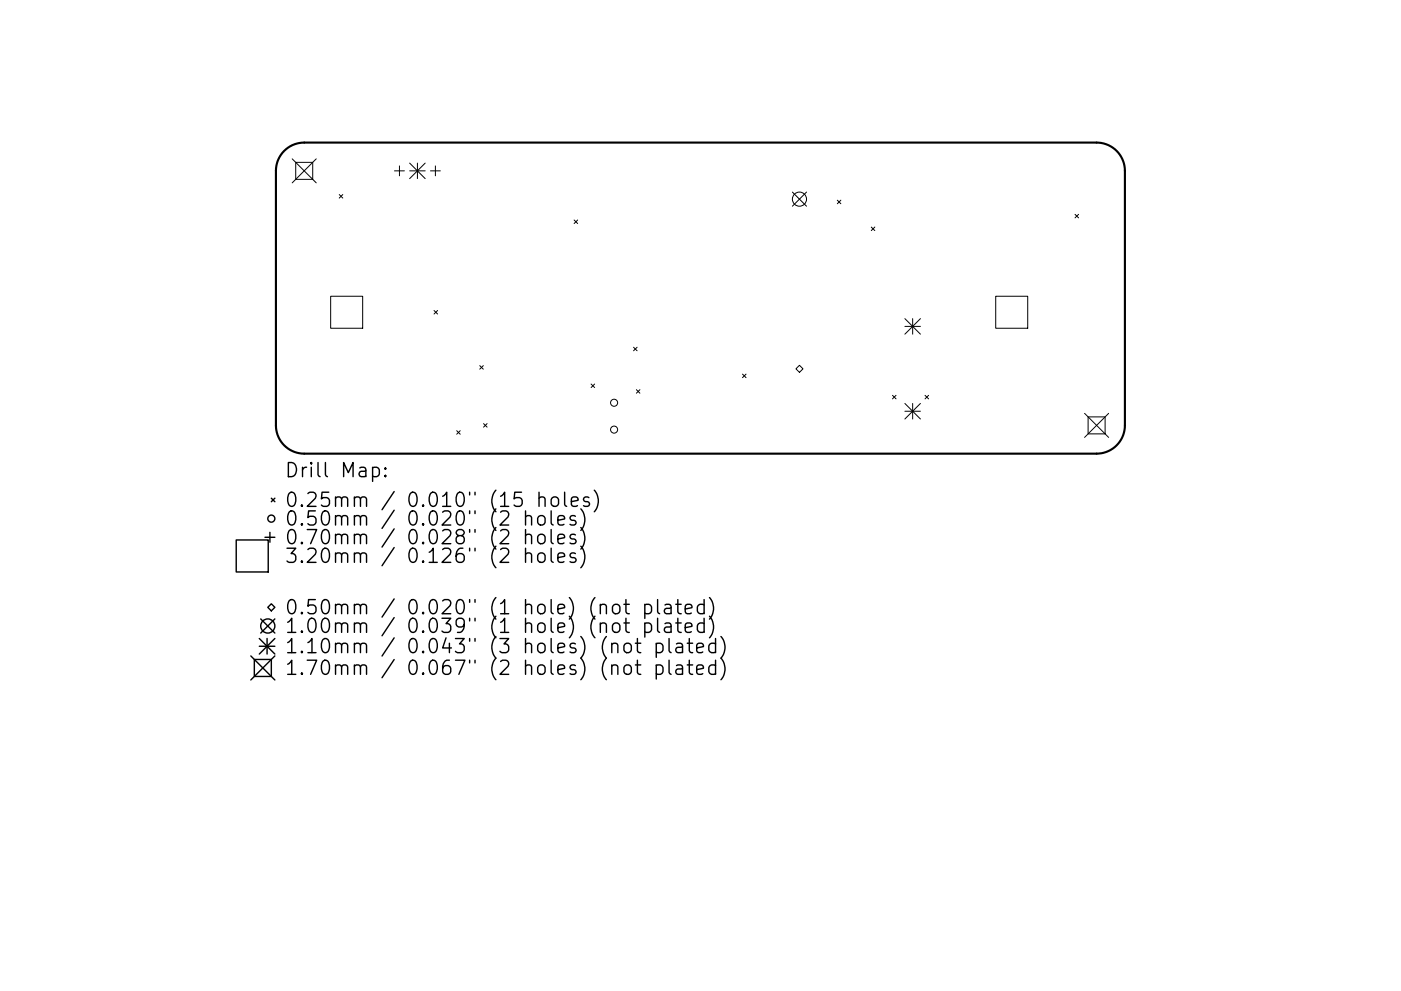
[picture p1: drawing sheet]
<svg xmlns="http://www.w3.org/2000/svg" width="297mm" height="210mm" viewBox="0 0 297 210" stroke-linecap="round" stroke-linejoin="round" font-family="sans-serif">
<defs><g id="words">
<g font-size="4.2">
<text x="60.3" y="101.3">Drill Map:</text>
<text x="60.3" y="107.6">0.25mm / 0.010&quot; (15 holes)</text>
<text x="60.3" y="111.5">0.50mm / 0.020&quot; (2 holes)</text>
<text x="60.3" y="115.5">0.70mm / 0.028&quot; (2 holes)</text>
<text x="60.3" y="119.5">3.20mm / 0.126&quot; (2 holes)</text>
<text x="60.3" y="130.4">0.50mm / 0.020&quot; (1 hole) (not plated)</text>
<text x="60.3" y="134.3">1.00mm / 0.039&quot; (1 hole) (not plated)</text>
<text x="60.3" y="138.6">1.10mm / 0.043&quot; (3 holes) (not plated)</text>
<text x="60.3" y="143.2">1.70mm / 0.067&quot; (2 holes) (not plated)</text>
</g>
</g></defs>
<path d="M60.3 32a6 6 0 0 1 4.2-1.7h168a6 6 0 0 1 6 6v54a6 6 0 0 1-6 6h-168a6 6 0 0 1-6-6v-54a6 6 0 0 1 1.8-4.3z" fill="none" stroke="#000" stroke-width=".45"/>
<g fill="none" stroke="#000" stroke-width=".21">
<path d="M62 33.7l5.1 5.1M62.7 34.4h3.6v3.7h-3.6zM67.1 33.7l-5.1 5.1M83.6 36.3h2.1M84.7 35.2v2.1M86.9 36.3h3.3M86.9 34.6l3.3 3.3M88.5 34.6v3.3M90.2 34.6l-3.3 3.3M91.3 36.3h2.1M92.3 35.2v2.1M71.9 41.3l.8 .7"/>
<path d="M72.7 41.3l-.8 .7M121.7 46.7l.8 .7M122.5 46.7l-.8 .7M168 40.8l3 3M171 40.8l-3 3M177.5 42.5l.8 .7M178.3 42.5l-.8 .7M184.7 48.2l.8 .7M185.5 48.2l-.8 .7M227.9 45.5l.8 .7M228.7 45.5l-.8 .7M70.1 62.9h6.8v6.7h-6.8z"/>
<path d="M92 65.9l.8 .7M92.8 65.9l-.8 .7M101.7 77.6l.8 .7M102.5 77.6l-.8 .7M134.3 73.7l.8 .7M135.1 73.7l-.8 .7M157.4 79.4l.8 .7M158.2 79.4l-.8 .7M168.8 78.3l.7-.8 .8 .8-.8 .7zM191.9 67.6l3.3 3.3M191.9 69.3h3.3M193.5 67.6v3.3"/>
<path d="M195.2 67.6l-3.3 3.3M211.1 62.9h6.8v6.7h-6.8zM96.8 91.4l.8 .7M97.6 91.4l-.8 .7M102.5 89.9l.8 .7M103.3 89.9l-.8 .7M125.3 81.5l.8 .7M126.1 81.5l-.8 .7M134.9 82.7l.8 .7M135.7 82.7l-.8 .7M189.2 83.9l.8 .7M190 83.9l-.8 .7"/>
<path d="M191.9 85.6l3.3 3.3M191.9 87.3h3.3M193.5 85.6v3.3M195.2 85.6l-3.3 3.3M196.1 83.9l.8 .7M196.9 83.9l-.8 .7M230 87.7l5.1 5.1M230.7 88.4h3.6v3.7h-3.6zM235.1 87.7l-5.1 5.1"/>
<circle cx="169.5" cy="42.3" r="1.5"/>
<circle cx="130.2" cy="91.2" r=".75"/>
<circle cx="130.2" cy="85.5" r=".75"/>
</g>
<g fill="none" stroke="#000" stroke-width=".3">
<path d="M79 99.3l.9-.2 .5 .6v.9l-.3 .4-.2 .1-.9-.1M81.7 99.3l.2 .1-.2 .2-.1-.2 .1-.1v.3M50.1 114.6h6.8v6.7h-6.8zM56.2 114h2.1M57.2 112.9v2.1M57.5 105.7l.8 .8M58.3 105.7l-.8 .8M81.7 100.8l.2 .2-.2 .1-.1-.1 .1-.2v.3M111.4 109.7a.75 .75 0 0 1 1.3 .1v1.6M111.4 113.6a.75 .75 0 0 1 1.3 .2v1.6M111.4 117.6a.75 .75 0 0 1 1.3 .1v1.6M111.4 108.4v3"/>
<path d="M111.4 112.4v3M111.4 116.3v3M114.1 113.6a.81 .81 0 0 1 .8-.3 .81 .81 0 0 1 .7 .6v.9a.81 .81 0 0 1-.8 .6 .81 .81 0 0 1-.8-.6v-.9zM114.1 117.6a.81 .81 0 0 1 .8-.3 .81 .81 0 0 1 .7 .6v.8a.81 .81 0 0 1-.8 .6 .81 .81 0 0 1-.8-.6v-.8zM114.3 105.7a.74 .74 0 0 1 1.3 .2v1.5M114.3 109.5a.81 .81 0 0 1 1.3 .5v.8a.81 .81 0 0 1-.8 .6 .81 .81 0 0 1-.8-.6v-.8zM114.3 104.4v3M116.9 108.4v2.6l.4 .4M116.9 112.4v2.5l.4 .5M116.9 116.3v2.6l.4 .4M117 105.7a.81 .81 0 0 1 .8-.3 .81 .81 0 0 1 .6 .6v.9a.81 .81 0 0 1-.8 .6 .81 .81 0 0 1-.7-.6v-.9zM118.3 110.4l1.4-.3-.1-.6-.9-.1-.4 .4v1.2l.1 .2 .3 .2 .9-.2"/>
<path d="M118.3 114.4l1.4-.3-.1-.6-.9-.1-.4 .4v1.1l.1 .3 .3 .2 .9-.2M118.3 118.3l1.4-.3-.1-.5-.9-.2-.4 .4v1.2l.1 .3 .3 .1 .9-.1M119.7 104.4v2.6l.4 .4M121.1 106.4l1.5-.3-.2-.5-.8-.2-.5 .5v1.1l.2 .3 .3 .1 .8-.1M122 109.5l-.7-.1-.4 .4 .1 .4 1 .3 .1 .3-.1 .4-.3 .2-.8-.2M122 113.5l-.7-.1-.4 .4 .1 .4 1 .3 .1 .3-.1 .4-.3 .2-.8-.2M122 117.5l-.7-.2-.4 .4 .1 .5 1 .3 .1 .2-.1 .5-.3 .1-.8-.1M123.1 108a3.4 3.4 0 0 1 0 4.5M123.1 111.9a3.4 3.4 0 0 1 0 4.6M123.1 115.9a3.4 3.4 0 0 1 0 4.6M124.9 105.6l-.8-.2-.4 .5 .2 .4 1 .3 .1 .3-.1 .4-.3 .1-.9-.1M126 104a3.4 3.4 0 0 1 0 4.6"/>
<path d="M53.2 139.2l5.1 5.1M53.9 139.9h3.6v3.6h-3.6zM55 135.5l3.3 3.3M55 137.1h3.3M55.3 131.3l3 3M56.6 135.5v3.3M56.8 128.9l.7-.8 .8 .8-.8 .7zM58.3 131.3l-3 3M58.3 135.5l-3.3 3.3M58.3 139.2l-5.1 5.1M130 128.5a.81 .81 0 0 1 .8-.3 .81 .81 0 0 1 .6 .6v.8a.81 .81 0 0 1-.8 .6 .81 .81 0 0 1-.7-.6v-.8zM130.1 132.3a.81 .81 0 0 1 1.3 .4v.9a.81 .81 0 0 1-.8 .6 .81 .81 0 0 1-.7-.6v-.9z"/>
<path d="M132.3 128.2h1.1M132.3 132.2h1.1M132.4 136.8a.81 .81 0 0 1 .8-.3 .81 .81 0 0 1 .7 .5v.9a.81 .81 0 0 1-.8 .6 .81 .81 0 0 1-.8-.6v-.9zM132.7 127.2v2.6l.2 .3 .5 .1M132.7 131.2v2.5l.2 .3 .5 .2M134.7 136.5h1.2M135.1 135.5v2.5l.2 .3 .6 .2M136.7 128.4l.9-.2 .5 .6v.8l-.2 .5-.3 .1-.9-.1M136.7 132.3l.9-.1 .5 .5v.9l-.2 .4-.3 .2-.9-.2M136.7 128.2v3M136.7 132.2v3M139.1 136.6l.9-.1 .6 .5v.9l-.3 .4-.3 .2-.9-.2"/>
<path d="M139.1 136.5v3M139.4 127.2v2.6l.5 .4M139.4 131.2v2.5l.5 .5M141 128.4l.3-.2 .8 .2 .2 .2v1.6M141 132.3l.3-.1 .8 .1 .2 .3v1.6M141.9 135.5v2.5l.4 .5M142.3 128.9l-1 .2a.59 .59 0 0 0-.5 .5 .59 .59 0 0 0 .5 .6l1-.1M142.3 132.9l-1 .1a.59 .59 0 0 0-.5 .6 .59 .59 0 0 0 .5 .6l1-.2M143.3 128.2h1.1M143.3 132.2h1.1M143.4 136.6l.3-.1 .9 .1 .1 .3v1.6M143.7 127.2v2.6l.2 .3 .5 .1"/>
<path d="M143.7 131.2v2.5l.2 .3 .5 .2M144.7 137.2l-1 .1a.59 .59 0 0 0-.4 .6 .59 .59 0 0 0 .4 .6l1-.2M145.3 129.2l1.4-.3-.1-.5-.9-.2-.4 .4v1.2l.1 .3 .3 .1 .9-.1M145.3 133.2l1.4-.3-.1-.6-.9-.1-.4 .4v1.1l.1 .3 .3 .2 .9-.2M145.7 136.5h1.2M146.1 135.5v2.5l.2 .3 .6 .2M147.7 137.5l1.4-.3-.1-.6-.9-.1-.4 .4v1.1l.2 .3 .2 .2 .9-.2M149.3 128.4l-.9-.2-.5 .6v.8l.2 .5 .3 .1 .9-.1M149.3 132.3l-.9-.1-.5 .5v.9l.2 .4 .3 .2 .9-.2M149.3 127.2v3M149.3 131.2v3M150.4 126.8a3.4 3.4 0 0 1 0 4.6"/>
<path d="M150.4 130.7a3.4 3.4 0 0 1 0 4.6M151.7 136.6l-.8-.1-.6 .5v.9l.3 .4 .3 .2 .8-.2M151.7 135.5v3M152.9 135a3.4 3.4 0 0 1 0 4.6M152.9 139.6a3.4 3.4 0 0 1 0 4.6M132.4 141.4a.81 .81 0 0 1 .8-.3 .81 .81 0 0 1 .7 .5v.9a.81 .81 0 0 1-.8 .6 .81 .81 0 0 1-.8-.6v-.9zM134.7 141.1h1.2M135.1 140.1v2.5l.2 .3 .6 .2M139.1 141.2l.9-.1 .6 .5v.9l-.3 .4-.3 .2-.9-.2M139.1 141.1v3M141.9 140.1v2.5l.4 .5M143.4 141.2l.3-.1 .9 .1 .1 .3v1.6"/>
<path d="M144.7 141.8l-1 .1a.59 .59 0 0 0-.4 .6 .59 .59 0 0 0 .4 .6l1-.2M145.7 141.1h1.2M146.1 140.1v2.5l.2 .3 .6 .2M147.7 142.1l1.4-.3-.1-.6-.9-.1-.4 .4v1.1l.2 .3 .2 .2 .9-.2M151.7 141.2l-.8-.1-.6 .5v.9l.3 .4 .3 .2 .8-.2M151.7 140.1v3"/>
<circle cx="57.5" cy="110" r=".75"/>
<circle cx="56.8" cy="132.8" r="1.5"/>
</g>
<use href="#words"/>
</svg>
